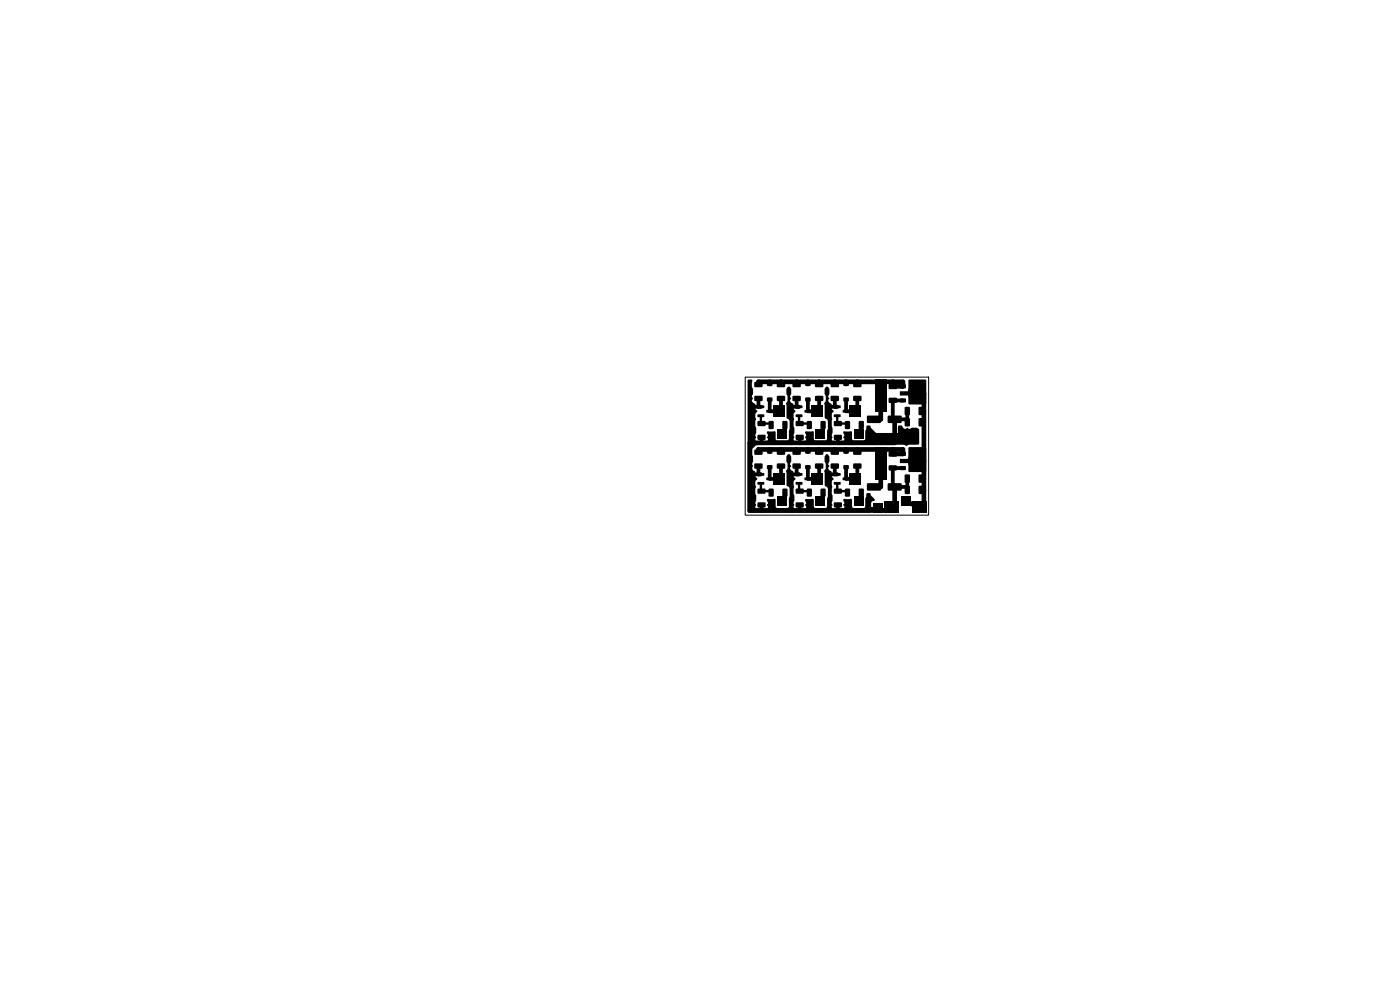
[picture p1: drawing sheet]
<svg xmlns="http://www.w3.org/2000/svg" width="297mm" height="210mm" viewBox="0 0 297 210" stroke-linecap="round" stroke-linejoin="round" font-family="sans-serif">
<g fill="#000">
<path d="M158.7 80.5h.8l.1 .2-.1 1.3 .2 .5 .1 1-.3 .8a.25 .25 0 0 1 .2 .2 .25 .25 0 0 1-.2 .3l.1 .4 .6 .5 .1 .4a.26 .26 0 0 1 .1 .2 .26 .26 0 0 1-.2 .2l.5 .8-.5 .6 .2 1-.2 .5v.8l.2 .6v1l-.2 .7a.32 .32 0 0 1 .2 .3 .32 .32 0 0 1-.2 .3l.4 .7h.7a.25 .25 0 0 1 .3-.2 .25 .25 0 0 1 .2 .2l.8-.1a.58 .58 0 0 0 .1-1l.2-.2-.1-.5a.32 .32 0 0 1 0-.5 .32 .32 0 0 1 .4 0l1.3 .1 .1 1.6 .2 .2h2.2l.3-.1 .3-3.8-.2-.4-.5-.5-.2-2.9 .4-.8v-.9l-.3-.4v-1.1l.4-.5 .4 .1 .2 .4v1.1l-.2 .7a.25 .25 0 0 1 .2 .2 .25 .25 0 0 1-.2 .3l.1 .4 .6 .5 .1 .4a.26 .26 0 0 1 .1 .2 .26 .26 0 0 1-.2 .2l.5 .8-.5 .6 .2 1-.2 .5v.8l.2 .6v1l-.2 .7a.32 .32 0 0 1 .2 .3 .32 .32 0 0 1-.2 .3l.4 .7h.7a.25 .25 0 0 1 .3-.2 .25 .25 0 0 1 .2 .2l.8-.1a.58 .58 0 0 0 .1-1l.2-.2-.1-.5a.32 .32 0 0 1 0-.5 .32 .32 0 0 1 .4 0l1.3 .1 .1 1.6 .2 .2h2.2l.3-.1 .3-3.8-.2-.4-.5-.5-.2-2.9 .4-.8v-.9l-.3-.4v-1.1l.4-.5 .4 .1 .2 .4v1.1l-.2 .7a.25 .25 0 0 1 .2 .2 .25 .25 0 0 1-.2 .3l.1 .4 .6 .5 .1 .4a.26 .26 0 0 1 .1 .2 .26 .26 0 0 1-.2 .2l.5 .8-.5 .6 .2 1-.2 .5v.8l.2 .6v1l-.2 .7a.32 .32 0 0 1 .2 .3 .32 .32 0 0 1-.2 .3l.4 .7h.7a.25 .25 0 0 1 .3-.2 .25 .25 0 0 1 .2 .2l.8-.1a.58 .58 0 0 0 .1-1l.2-.2-.1-.5a.32 .32 0 0 1 0-.5 .32 .32 0 0 1 .4 0l1.3 .1 .1 1.6 .2 .2h2.2l.3-.2 .1-1.8 .3-1.1h.7l.1 .4 1.2 1.1h4.6v-1.4l.8-.1a.69 .69 0 0 0 .5 .6 .69 .69 0 0 0 .7-.2l.4 .3 .5-.3h1.1l.5 .5-.1 3.1h-2a.94 .94 0 0 1-1.2 0h-30.9l-.5 .3-.8 .8v1l.3 .5-.1 1-.2 .7a.25 .25 0 0 1 .2 .3 .25 .25 0 0 1-.2 .2 1.23 1.23 0 0 0 .7 1l.1 .3a.26 .26 0 0 1 .1 .3 .26 .26 0 0 1-.2 .2l.5 .7-.5 .7 .2 1-.2 .4v.8l.2 .6v1l-.2 .7a.4 .4 0 0 1 .2 .3 .4 .4 0 0 1-.2 .4l.4 .6 .7 .1a.25 .25 0 0 1 .3-.3 .25 .25 0 0 1 .2 .3h.5a.62 .62 0 0 0 .6-.5 .62 .62 0 0 0-.2-.6l.2-.2-.1-.6a.32 .32 0 0 1 0-.4 .32 .32 0 0 1 .4 0h1.3l.1 1.6 .2 .3h2.2l.3-.2 .3-3.8-.2-.4-.5-.5-.2-2.9 .4-.8v-.8l-.3-.5v-1l.4-.6 .4 .1 .2 .5v1l-.2 .7a.25 .25 0 0 1 .2 .3 .25 .25 0 0 1-.2 .2 1.23 1.23 0 0 0 .7 1l.1 .3a.26 .26 0 0 1 .1 .3 .26 .26 0 0 1-.2 .2l.5 .7-.5 .7 .2 1-.2 .4v.8l.2 .6v1l-.2 .7a.4 .4 0 0 1 .2 .3 .4 .4 0 0 1-.2 .4l.4 .6 .7 .1a.25 .25 0 0 1 .3-.3 .25 .25 0 0 1 .2 .3h.5a.62 .62 0 0 0 .6-.5 .62 .62 0 0 0-.2-.6l.2-.2-.1-.6a.32 .32 0 0 1 0-.4 .32 .32 0 0 1 .4 0h1.3l.1 1.6 .2 .3h2.2l.3-.2 .3-3.8-.2-.4-.5-.5-.2-2.9 .4-.8v-.8l-.3-.5v-1l.4-.6 .4 .1 .2 .5v1l-.2 .7a.25 .25 0 0 1 .2 .3 .25 .25 0 0 1-.2 .2 1.23 1.23 0 0 0 .7 1l.1 .3a.26 .26 0 0 1 .1 .3 .26 .26 0 0 1-.2 .2l.5 .7-.5 .7 .2 1-.2 .4v.8l.2 .6v1l-.2 .7a.4 .4 0 0 1 .2 .3 .4 .4 0 0 1-.2 .4l.4 .6 .7 .1a.25 .25 0 0 1 .3-.3 .25 .25 0 0 1 .2 .3h.5a.62 .62 0 0 0 .6-.5 .62 .62 0 0 0-.2-.6l.2-.2-.1-.6a.32 .32 0 0 1 0-.4 .32 .32 0 0 1 .4 0h1.3l.1 1.6 .2 .3h2.3l.2-.3 .1-1.7 .2-1 .2-.2h.5l.2 .4 .9 1-.1 .2-.6 .3-.1 1h1.3a.25 .25 0 0 1 .2 .3 .25 .25 0 0 1-.3 .2h-1.2v.6l-.3 .2h-25.6l-.3-.1v-27.9zM160.1 81.1l1.5-.1 .2 .3v.7l-.3 .2-1.3-.1-.2-.2zM160.1 84h1.5l.2 .2v.7l-.3 .2h-1.3l-.2-.2zM160.1 95.4h1.5l.2 .2v.7l-.3 .2h-1.3l-.2-.3zM160.1 98.4l1.5-.1 .2 .2v.8l-.3 .1h-1.3l-.2-.2zM160.7 87.9h1.4v.5l-1.3 .1zM160.7 86h1.4v.5l-1.3 .1zM160.8 89.4l1.5-.1 .1 .2v.8l-.2 .1h-1.4l-.1-.2zM160.8 92.3l1.5-.1 .1 .3v.7l-.2 .1h-1.4l-.1-.2zM162.6 87h1.3l.1 .4-1.4 .1zM162.8 95.4h1v.8h-1zM162.8 98.7h1v.8h-1z"/>
<path d="M162.8 81.1h1v.7h-1zM162.8 84.4h1v.7h-1zM163.1 89.4l.8-.1 .2 .1 .1 1.4-.2 .2h-.7l-.3-.1zM164.9 95.4h1.5l.2 .2v.7l-.3 .2h-1.4l-.1-.3zM164.9 98.4l1.5-.1 .2 .2v.8l-.3 .1h-1.4l-.1-.2zM164.9 81.1l1.5-.1 .2 .3v.7l-.3 .2-1.4-.1-.1-.2zM164.9 84h1.5l.2 .2v.7l-.3 .2h-1.4l-.1-.2zM164 86h2.5v2.5h-2.5zM165 91h2v2h-2zM166 89.4l.8-.1 .3 .1v1.4l-.2 .2h-.7l-.2-.1zM168.2 95.4h1.5l.2 .2v.7l-.3 .2h-1.3l-.2-.3zM168.2 98.4l1.5-.1 .2 .2v.8l-.3 .1h-1.3l-.2-.2z"/>
<path d="M168.2 81.1l1.5-.1 .2 .3v.7l-.3 .2-1.3-.1-.2-.2zM168.2 84h1.5l.2 .2v.7l-.3 .2h-1.3l-.2-.2zM168.8 87.9h1.4v.5l-1.3 .1zM168.8 86h1.4v.5l-1.3 .1zM168.9 89.4l1.5-.1 .1 .2v.8l-.2 .1h-1.4l-.1-.2zM168.9 92.3l1.5-.1 .1 .3v.7l-.2 .1h-1.4l-.1-.2zM170.7 87h1.3l.1 .4-1.4 .1zM170.9 95.4h1v.8h-1zM170.9 98.7h1v.8h-1zM170.9 81.1h1v.7h-1zM170.9 84.4h1v.7h-1zM171.2 89.4l.8-.1 .2 .1 .1 1.4-.2 .2h-.7l-.3-.1z"/>
<path d="M173 81.1l1.5-.1 .2 .3v.7l-.3 .2-1.4-.1-.1-.2zM173 84h1.5l.2 .2v.7l-.3 .2h-1.4l-.1-.2zM173 95.4h1.5l.2 .2v.7l-.3 .2h-1.4l-.1-.3zM173 98.4l1.5-.1 .2 .2v.8l-.3 .1h-1.4l-.1-.2zM172.1 86h2.5v2.5h-2.5zM173.1 91h2v2h-2zM174.1 89.4l.8-.1 .3 .1v1.4l-.2 .2h-.7l-.2-.1zM176.3 95.4h1.5l.2 .2v.7l-.3 .2h-1.3l-.2-.3zM176.3 98.4l1.5-.1 .2 .2v.8l-.3 .1h-1.3l-.2-.2zM176.3 81.1l1.5-.1 .2 .3v.7l-.3 .2-1.3-.1-.2-.2zM176.3 84h1.5l.2 .2v.7l-.3 .2h-1.3l-.2-.2zM176.9 87.9h1.4v.5l-1.3 .1z"/>
<path d="M176.9 86h1.4v.5l-1.3 .1zM177 89.4l1.5-.1 .1 .2v.8l-.2 .1h-1.4l-.1-.2zM177 92.3l1.5-.1 .1 .3v.7l-.2 .1h-1.4l-.1-.2zM178.8 87h1.3l.1 .4-1.4 .1zM179 81.1h1v.7h-1zM179 84.4h1v.7h-1zM179 95.4h1v.8h-1zM179 98.7h1v.8h-1zM179.3 89.4l.8-.1 .2 .1 .1 1.4-.2 .2h-.7l-.3-.1zM181.1 95.4h1.5l.2 .2v.7l-.3 .2h-1.4l-.1-.3zM181.1 98.4l1.5-.1 .2 .2v.8l-.3 .1h-1.4l-.1-.2zM181.1 81.1l1.5-.1 .2 .3v.7l-.3 .2-1.4-.1-.1-.2z"/>
<path d="M181.1 84h1.5l.2 .2v.7l-.3 .2h-1.4l-.1-.2zM180.2 86h2.5v2.5h-2.5zM181.2 91h2v2h-2zM182.2 89.4l.8-.1 .3 .1v1.4l-.2 .2h-.7l-.2-.1zM184 88.2h2.7l.2 .2v1.2l-.2 .2-2.6-.1-.2-.2zM185.6 80.5h2.5v7h-2.5zM188.4 88.2h2.7l.2 .2v1.2l-.2 .2-2.6-.1-.2-.2zM188.6 81.5l1.5-.1 .2 .3v.7l-.2 .2-1.4-.1-.2-.2zM188.6 84.4h1.5l.2 .2v.7l-.2 .2h-1.4l-.2-.2zM188.6 95.8h1.5l.2 .2v.7l-.2 .2h-1.4l-.2-.3zM188.6 98.8l1.5-.1 .2 .2v.8l-.2 .1h-1.4l-.2-.2zM191 84.6l1.1-.1 .1 .8-.2 .1h-1l-.1-.2z"/>
<path d="M191 81.6l1.1-.1 .1 .8-.2 .1h-1l-.1-.2zM191 98.9h1.1l.1 .7-.2 .1h-1l-.1-.2zM191 95.9h1.1l.1 .7-.2 .1h-1l-.1-.2zM192.8 94.9h3.6v5.2h-3.6zM192.8 80.6h3.6v5.1h-3.6zM192 86.4l.8-.1 .2 .1 .1 1.4-.2 .3h-.7l-.3-.2zM192 88.8l.8-.1 .2 .1 .1 1.4-.2 .3h-.7l-.3-.2zM190.9 83h1.8v-.4h2.8v1.7h-2.8v-.4h-1.8zM190.9 97.3h1.8v-.4h2.8v1.8h-2.8v-.5h-1.8zM194.9 86.4l.9-.1 .2 .1v1.4l-.2 .3h-.7l-.2-.2zM194.9 88.8l.9-.1 .2 .1v1.4l-.2 .3h-.7l-.2-.2zM160.7 102.3l1.4-.1v.5l-1.3 .1z"/>
<path d="M160.7 100.4l1.4-.1v.5l-1.3 .1zM160.8 103.7l1.5-.1 .1 .3v.7l-.2 .2-1.4-.1-.1-.2zM160.8 106.6h1.5l.1 .2v.7l-.2 .2h-1.4l-.1-.3zM162.6 101.3h1.3l.1 .5-1.4 .1zM163.1 103.7l.8-.1 .2 .2 .1 1.3-.2 .3h-.7l-.3-.2zM164 100.3h2.5v2.5h-2.5zM165 105.4h2v2h-2zM166 103.7l.8-.1 .3 .2v1.3l-.2 .3h-.7l-.2-.2zM168.8 102.3l1.4-.1v.5l-1.3 .1zM168.8 100.4l1.4-.1v.5l-1.3 .1zM168.9 103.7l1.5-.1 .1 .3v.7l-.2 .2-1.4-.1-.1-.2zM168.9 106.6h1.5l.1 .2v.7l-.2 .2h-1.4l-.1-.3z"/>
<path d="M170.7 101.3h1.3l.1 .5-1.4 .1zM171.2 103.7l.8-.1 .2 .2 .1 1.3-.2 .3h-.7l-.3-.2zM172.1 100.3h2.5v2.5h-2.5zM173.1 105.4h2v2h-2zM174.1 103.7l.8-.1 .3 .2v1.3l-.2 .3h-.7l-.2-.2zM176.9 102.3l1.4-.1v.5l-1.3 .1zM176.9 100.4l1.4-.1v.5l-1.3 .1zM177 103.7l1.5-.1 .1 .3v.7l-.2 .2-1.4-.1-.1-.2zM177 106.6h1.5l.1 .2v.7l-.2 .2h-1.4l-.1-.3zM178.8 101.3h1.3l.1 .5-1.4 .1zM179.3 103.7l.8-.1 .2 .2 .1 1.3-.2 .3h-.7l-.3-.2zM180.2 100.3h2.5v2.5h-2.5z"/>
<path d="M181.2 105.4h2v2h-2zM182.2 103.7l.8-.1 .3 .2v1.3l-.2 .3h-.7l-.2-.2zM184 102.6l2.7-.1 .2 .2v1.2l-.2 .2h-2.6l-.2-.3zM185.3 106.8h2v2h-2zM185.6 94.8h2.5v7h-2.5zM188.4 102.6l2.7-.1 .2 .2v1.2l-.2 .2h-2.6l-.2-.3zM187.7 106.3h3v2.5h-3zM192 100.7l.8-.1 .2 .2 .1 1.4-.2 .2h-.7l-.3-.1zM192 103.1l.8-.1 .2 .2 .1 1.4-.2 .2h-.7l-.3-.1zM191.1 105.4h2v2h-2zM194.9 100.7l.9-.1 .2 .2v1.4l-.2 .2h-.7l-.2-.1zM194.9 103.1l.9-.1 .2 .2v1.4l-.2 .2h-.7l-.2-.1z"/>
<path d="M193.5 106.3h3v2.5h-3z"/>
</g>
<g fill="none" stroke="#000" stroke-width="1">
<path d="M160.9 81.6v-.6h30.7v1h-2.2M163.3 81v.5M163.3 95.3v.5M165.7 81v.6M165.7 95.3v.6M169 81v.6M169 95.3v.6M171.4 81v.5M171.4 95.3v.5M173.8 81v.6M173.8 95.3v.6M177.1 81v.6"/>
<path d="M177.1 95.3v.6M179.5 81v.5M179.5 95.3v.5M181.9 81v.6M181.9 95.3v.6M186.9 81v8h-1.5M186.9 95.3v8h-1.5M189.4 95.3v1h2.2v-1h-30.7v.6M189.4 81v1M189.8 89v4.9h-30.7v14.4h30.7v-5M194 83.5h2v24h-1l-2.9-1.1M194 97.8h2"/>
<path d="M186.3 107.8v.5M189.2 107.5v.8"/>
</g>
<g fill="none" stroke="#000" stroke-width=".8">
<path d="M160.9 84.5v1.8M160.9 98.9v1.7M161.4 86.3h-1.6v7.6M161.6 92.8v1.1M163.3 84.8v2.4h1.9M163.3 99.1v2.5h1.9M165.7 84.5v2.7M165.7 98.9v2.7M169 84.5v1.8M169 98.9v1.7M169.5 86.3h-1.6v7.6M169.7 92.8v1.1"/>
<path d="M171.4 84.8v2.4h1.9M171.4 99.1v2.5h1.9M173.8 84.5v2.7M173.8 98.9v2.7M177.1 84.5v1.8M177.1 98.9v1.7M177.6 86.3h-1.6v7.6M177.8 92.8v1.1M179.5 84.8v2.4h1.9M179.5 99.1v2.5h1.9M181.9 84.5v2.7M181.9 98.9v2.7"/>
<path d="M189.4 84.9v4.1M189.4 85h2.2M189.8 89h2.7M191.6 99.3h-2.2v4M192.5 87.2v2.4M195.4 89.6h.6M195.4 87.2h.6M161.4 100.6h-1.6v7.7M161.6 107.1v1.2M169.5 100.6h-1.6v7.7M169.7 107.1v1.2M177.6 100.6h-1.6v7.7"/>
<path d="M177.8 107.1v1.2M189.8 103.3h2.7M192.5 101.5v2.4M195.4 103.9h.6M195.4 101.5h.6"/>
</g>
<path d="M161.4 88.2v1.6h2.2v.4M166.5 90.2l-.5 1.8M169.5 88.2v1.6h2.2v.4M174.6 90.2l-.5 1.8M177.6 88.2v1.6h2.2v.4M182.7 90.2l-.5 1.8M161.4 102.5v1.7h2.2v.3M166.5 104.5l-.5 1.9M169.5 102.5v1.7h2.2v.3M174.6 104.5l-.5 1.9M177.6 102.5v1.7h2.2v.3M182.7 104.5l-.5 1.9" fill="none" stroke="#000" stroke-width=".5"/>
<path d="M158.1 80h38.9v29.3h-38.9z" fill="none" stroke="#000" stroke-width=".21"/>
</svg>
